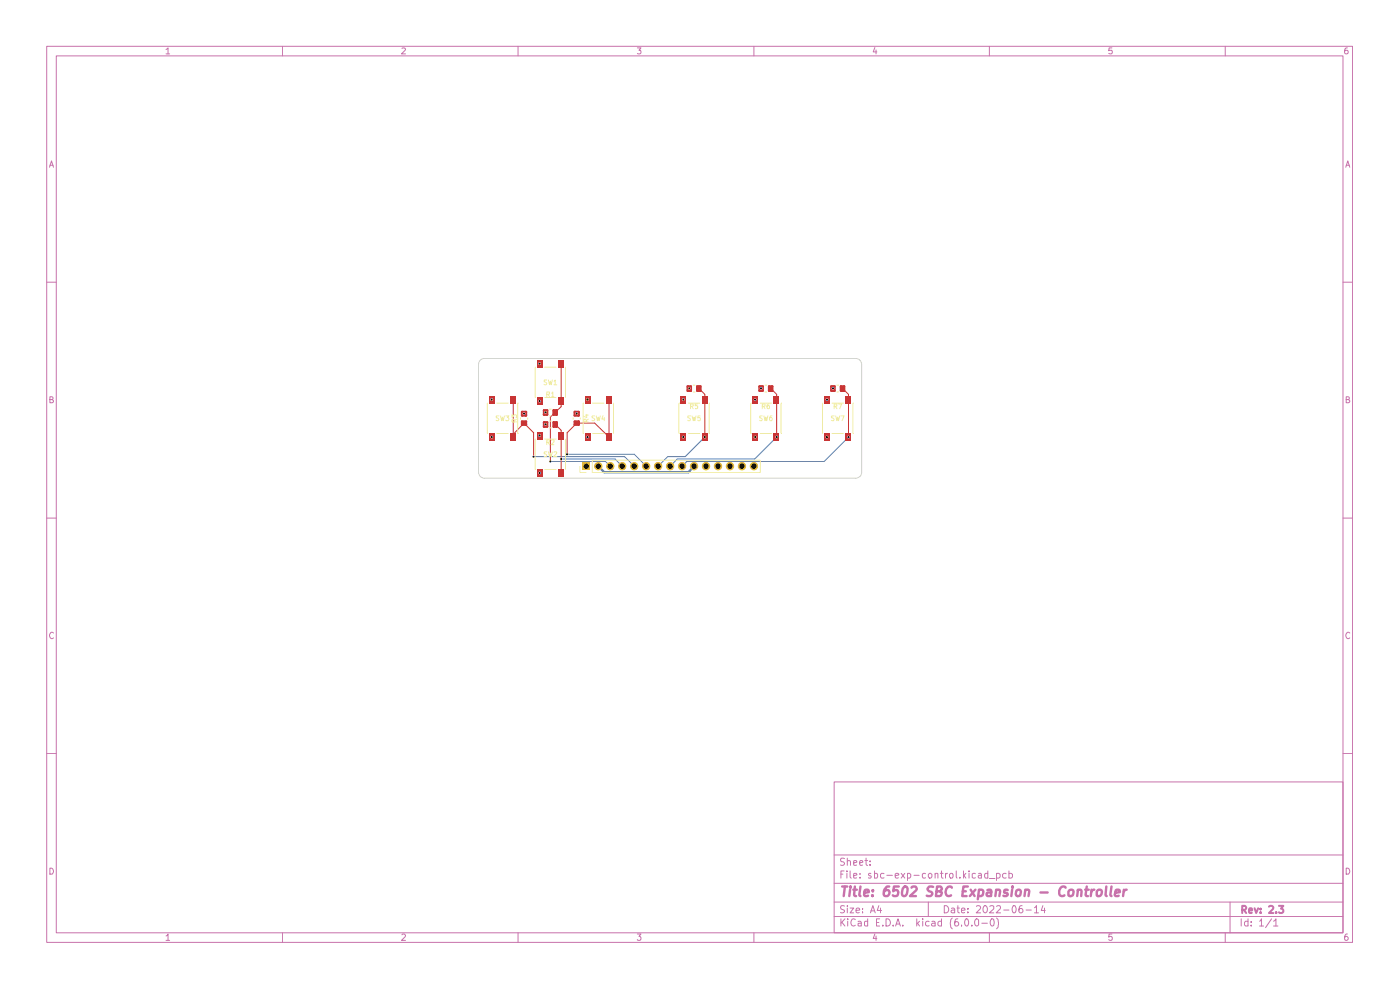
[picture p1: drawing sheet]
<svg xmlns="http://www.w3.org/2000/svg" width="297mm" height="210mm" viewBox="0 0 297 210" stroke-linecap="round" stroke-linejoin="round" font-family="sans-serif">
<g fill="none" stroke="#c872ab" stroke-width=".21">
<path d="M9.9 9.8h277v190.1h-277zM11.9 11.9h273v186h-273zM35.2 10.5l.4-.3v1.2M35.2 11.4h.8M59.9 9.8v2.1M85.3 10.2h.5l.2 .3-.8 .9h.8M109.9 9.8v2.1M135.2 10.2h.8l-.4 .5h.3v.6h-.7M159.9 9.8v2.1M185.6 10.1l-.3 .9h.7M185.8 10.6v.8M209.9 9.8v2.1"/>
<path d="M235.9 10.2h-.6l-.1 .6 .7-.1a.48 .48 0 0 1 0 .6 .48 .48 0 0 1-.7 0M259.9 9.8v2.1M285.8 10.2h-.4l-.2 1 .3 .2 .4-.1 .1-.4-.2-.2h-.5l-.1 .2M10.5 35.5l.4-1.4 .4 1.4M10.6 35.1h.7M285.5 35.5l.4-1.4 .4 1.4M285.6 35.1h.7M9.9 59.9h2M284.9 59.9h2M10.6 84.8l.6-.1v-.5h-.6v1.2h.5l.2-.4-.3-.2M285.6 84.8l.6-.1v-.5h-.6v1.2h.5l.2-.4-.3-.2M9.9 109.9h2"/>
<path d="M284.9 109.9h2M11.3 134.3a.57 .57 0 0 0-.7 0 .57 .57 0 0 0 0 .8l.3 .4 .4-.2M286.3 134.3a.57 .57 0 0 0-.7 0 .57 .57 0 0 0 0 .8l.3 .4 .4-.2M9.9 159.9h2M284.9 159.9h2M177 165.9h107.9v32h-107.9zM10.6 184.2a.71 .71 0 0 1 .7 .4 .71 .71 0 0 1-.2 .8h-.5zM35.2 198.5l.4-.4v1.4M35.2 199.5h.8M59.9 197.9v2M85.3 198.3l.1-.2h.4l.2 .4-.8 1h.8M109.9 197.9v2"/>
<path d="M135.2 198.1h.8l-.4 .5 .4 .3-.1 .5-.5 .1-.2-.2M159.9 197.9v2M177 194.4h107.9M177 191.3h107.9M177 187.4h107.9M177 181.4h107.9M178.4 194.9v1.5M178.4 185.4h.4M178.6 195.6l.6 .8M179.1 184.7h-.7v1.6M179.2 192.2h-.8a.61 .61 0 0 0 .1 .6 .61 .61 0 0 0 .6 .2l.1 .4a.6 .6 0 0 1-.9 .1M179.2 182.1h-.8a.53 .53 0 0 0 0 .6 .53 .53 0 0 0 .6 .2l.2 .2-.2 .4h-.7"/>
<path d="M179.2 194.9l-.8 .9M179.7 184.7v.2M179.7 185.3v1M179.7 192.1v.2M179.7 182.7l.1-.1a.36 .36 0 0 1 .6 .2v.8M179.7 182v1.6M179.7 192.6v1M179.8 194.9v.2M179.8 195.4v1M180.3 192.6h.8l-.8 1h.8M180.3 184.7v1.3l.3 .3M181.1 185.8l.7-.2-.2-.3h-.5v.9h.6"/>
<path d="M181.1 183.1l.7-.2-.2-.4-.5 .1v.9h.6M181.4 195.1l-.3-.2a.78 .78 0 0 0-.6 .8 .78 .78 0 0 0 .6 .7l.3-.1M181.6 193.1l.8-.1-.1-.3-.4-.1-.3 .3 .1 .6h.6M182 195.5h.6l.1 .9M182.4 183.1l.7-.2-.2-.4-.4 .1-.1 .7 .1 .3 .5-.1M182.5 186.1v.2M182.5 185.3v.1M182.7 195.8l-.7 .1v.4h.7M183 193.5v.1M183 192.7v.2M183.5 182.5h.6M183.7 182v1.3l.4 .3"/>
<path d="M184.1 195.5l-.5-.1-.2 .2v.7l.2 .1 .5-.1M184.1 194.9v1.5M184.6 183.4v.2M184.6 182.6v.2M184.7 193.6l.5-1.5 .5 1.5M184.7 185.3h-.3l-.2 .1 .2 .4 .4 .1-.1 .3h-.5M184.7 193.2h.8M185.5 185.3h.4l.3 .2-.1 .7h-.6M185.5 184.7v1.6M185.6 198.1l-.3 1h.7M185.8 198.5v1M185.9 195.7h.5"/>
<path d="M186.4 192.1l-.3 1h.9M186.6 194.9h-.7v1.5h.7M186.8 192.6v1M187.3 196.3v.1M187.5 185.3h-.5l-.2 .2v.4l.2 .4 .5-.1M188 194.9a.78 .78 0 0 1 .9 .8 .78 .78 0 0 1-.9 .7zM188.1 185.7h1.2M189.5 196.3v.1M189.9 185.8l.8-.2-.1-.3h-.4l-.3 .1 .1 .8h.6M190 196.4l.5-1.5 .5 1.5M190.2 196h.6M191.2 185.3l.7 1"/>
<path d="M191.5 196.3v.1M191.9 185.3l-.7 1M192.5 185.3h.5l.2 .2v.4l-.2 .4-.5-.1M192.5 185.3v1.5M193.9 185.7h1.1M194.5 194.9v1.5M194.7 195.8l.4 .6M195.1 195.4l-.6 .6M195.8 194.9v.2M195.8 195.4v1M196.3 185.3h-.4l-.2 .2 .1 .7h.5M196.9 185.5l.3-.2h.2l.3 .2v.4l-.3 .4-.4-.2z"/>
<path d="M196.9 191.3v3.1M197.1 195.5h-.6l-.2 .7a.52 .52 0 0 0 .8 .1M197.7 195.5h.6l.1 .9M198.4 195.8h-.5l-.3 .3 .3 .3 .5-.1M198.4 185.4l.1-.1h.5v1M198.4 185.3v1M199.5 185.3h.6M199.7 195.5h-.6l-.1 .7a.52 .52 0 0 0 .7 .1M199.7 184.7v1.3l.4 .3M199.7 194.9v1.5M200.3 192.1a.78 .78 0 0 1 1 .8 .78 .78 0 0 1-1 .7zM200.6 185.3v1"/>
<path d="M201 185.3l-.4 .2M201.4 185.5l.3-.2h.4v.9l-.4 .1-.3-.4zM201.8 192.7h.6l.1 .9M202 194.7a1.74 1.74 0 0 0 0 2.3M202.5 193h-.5l-.2 .3 .2 .3 .5-.1M202.9 184.7v1.3l.1 .3M203 192.6h.5M203.2 192.1v1.4l.3 .1M203.2 194.9l-.4 .1a1.38 1.38 0 0 0-.2 1.3 .52 .52 0 0 0 .8-.1v-.4l-.4-.3-.4 .1-.1 .2M203.6 186.1v.2M204 193.1l.7-.1-.1-.3-.4-.1-.2 .3v.6l.2 .1 .4-.1M204 196.3v.1"/>
<path d="M204.4 184.7v1.6M204.5 185.7l.4 .6M204.9 185.3l-.5 .5M205 194.9a.89 .89 0 0 1 .3 1.4l-.2 .1a.88 .88 0 0 1-.1-1.5zM205.3 193.5v.1M205.3 192.7v.2M205.6 184.7v.2M205.6 185.3v1M206.2 196.3v.1M206.9 195.1l.4-.2 .3 .3v1l-.4 .2a.93 .93 0 0 1-.3-1.3zM206.9 185.3h-.4l-.3 .1v.7l.3 .2 .4-.1M207.2 192.3l.2-.2h.3l.3 .4-.9 1.1h.9"/>
<path d="M207.6 185.3h.4l.2 .1v.9M208.2 185.6l-.7 .2 .2 .5 .5-.1M208.3 195.8h1.2M208.7 192.3l.3-.2a.82 .82 0 0 1 .5 .8 .82 .82 0 0 1-.5 .7 .93 .93 0 0 1-.3-1.3zM209.6 185.3h-.5l-.2 .2 .1 .7h.6M209.6 184.7v1.6M209.9 197.9v2M209.9 186.4h1.2M210 192.3l.2-.2 .5 .1 .1 .6-.9 .8h.9M210.4 194.9a.89 .89 0 0 1 .3 1.4l-.1 .1a.88 .88 0 0 1-.2-1.5zM211.4 192.3l.6-.2 .3 .4-1 1.1h1M211.4 194.7a1.74 1.74 0 0 1 0 2.3"/>
<path d="M211.4 185.3a.52 .52 0 0 1 .8 .2l-.2 .7h-.6M211.4 185.3v1.5M212.9 193h1.1M213.4 185.3a.52 .52 0 0 0-.7 .2l.2 .7h.5M214 185.3a.52 .52 0 0 1 .8 .2l-.2 .7h-.6M214 184.7v1.6M214.9 192.2l.2-.1a.89 .89 0 0 1 .3 1.4l-.2 .1a.78 .78 0 0 1-.6-.5 .78 .78 0 0 1 .3-.8zM216.8 192.1l-.4 .1a1.12 1.12 0 0 0 0 1.4h.3l.3-.2v-.4l-.3-.3h-.3l-.2 .3M217.7 193h1.1M219.5 192.5l.4-.4v1.5M219.5 193.6h.8M221.2 192.1l-.3 1h.8"/>
<path d="M221.6 192.6v1M235.9 198.1h-.6l-.1 .7 .3-.2 .4 .1v.7l-.4 .1-.3-.2M259.9 197.9v2M260.9 191.3v6.6M263.3 194.9v1.5M264.8 195.5l-.6-.1-.2 .4v.4l.2 .2 .6-.1M264.8 194.9v1.5M265.4 196.3v.1M265.4 195.5v.2M267.2 195.4l.4-.5v1.5M267.2 196.4h.9M269.7 194.9l-1.2 1.9"/>
<path d="M270.2 195.4l.5-.5v1.5M270.2 196.4h.9M285.6 184.2a.71 .71 0 0 1 .7 .4 .71 .71 0 0 1-.2 .8h-.5zM285.8 198.1a.58 .58 0 0 0-.6 .6l.1 .7 .5 .1 .2-.3v-.3l-.2-.3h-.3l-.3 .3"/>
</g>
<path d="M263.5 193h.6a.47 .47 0 0 0 .3-.4 .47 .47 0 0 0-.3-.4h-.6v1.5M263.9 193l.5 .7M265 193.2l.6-.1-.1-.4h-.4l-.1 .8 .1 .2 .5-.1M266.2 192.7l.3 1 .4-1M267.4 193.5v.2M267.4 192.7v.2M269.2 192.3l.6-.1 .3 .3-.1 .3-.8 .9h.9M270.7 193.5v.2M271.3 192.2h.9l-.5 .5 .5 .2v.5l-.3 .3h-.4l-.2-.2" fill="none" stroke="#c872ab" stroke-width=".42"/>
<g fill="none" stroke="#c872ab" stroke-width=".51">
<path d="M178.6 188h1.1M179.2 188l-.2 2.1M180.3 188.7l-.1 1.4M180.4 188v.3M181 188.7h.8M181.4 188l-.2 1.8 .4 .3M182.5 188l-.2 1.8 .2 .3M183.3 189.4l1-.2-.1-.4h-.7l-.2 1 .3 .3 .6-.1M185.1 189.9v.2M185.2 188.8v.3M188.6 188a1.29 1.29 0 0 0-1 2l.6 .1a.73 .73 0 0 0 .2-1.3l-.6 .1-.3 .3M190.7 188h-1l-.2 1.1 .2-.3 .7 .1a.79 .79 0 0 1-.3 1.2l-.7-.2"/>
<path d="M191.8 188.1l.4-.1a1.45 1.45 0 0 1-.3 2.1 .46 .46 0 0 1-.6-.4l.2-1.2zM193.4 188.3l.3-.3h.4l.4 .6-1.5 1.5h1.3M198 188.1h-1a.45 .45 0 0 0-.1 .7l.7 .4 .2 .5-.4 .4-.8-.1M198.7 189.1h.7l.4-.5-.2-.5-.8-.1-.3 2.1h.8l.3-.2 .2-.5-.4-.3M201.9 188.3l-.1-.2a.79 .79 0 0 0-1.1 .5 1.24 1.24 0 0 0 .2 1.4l.4 .1 .5-.2M204.2 189.1h.7M205.3 188h-.9l-.3 2.1h1M205.9 188.7l.9 1.4M206.9 188.7l-1.2 1.4M207.7 188.8l.6-.1 .2 .2a.89 .89 0 0 1-.4 1.2l-.6-.1M207.7 188.7l-.3 2.1M209.5 188.8h.7v1.3"/>
<path d="M210.3 189.2l-.7 .1-.3 .3 .1 .4 .2 .1 .6-.1M211.3 188.9l.3-.2 .5 .1-.1 1.3M211.3 188.7l-.1 1.4M213.8 188.8l-.5-.1-.3 .4v.2l.7 .2 .1 .3-.4 .3-.5-.1M214.7 188.7l-.2 1.4M214.8 188v.3M215.6 188.9l.4-.2a.46 .46 0 0 1 .6 .4l-.1 .6a.52 .52 0 0 1-.5 .4 .52 .52 0 0 1-.5-.4zM217.5 188.9l.3-.2 .5 .1-.1 1.3M217.5 188.7l-.2 1.4M220.7 189.3h1.6M226.1 188.3a.63 .63 0 0 0-1.1 .1 1.18 1.18 0 0 0 0 1.6l.5 .1 .3-.2M226.8 188.9l.4-.2a.46 .46 0 0 1 .6 .4l-.2 .8a.69 .69 0 0 1-.9 0v-.8z"/>
<path d="M228.6 188.9l.3-.2 .5 .1v1.3M228.7 188.7l-.2 1.4M230.2 188.7h.8M230.5 188l-.2 1.8 .2 .3h.3M231.6 188.7l-.2 1.4M232.2 188.7l-.6 .2v.2M232.8 188.9l.3-.2 .6 .2a.89 .89 0 0 1-.4 1.2l-.6-.2v-.8zM234.7 188l-.2 1.8 .3 .3M235.8 188l-.3 1.8 .3 .3M236.6 189.4l1-.2-.1-.4h-.8l-.2 1 .2 .3 .6-.1M238.4 188.7l-.1 1.4M239 188.7l-.5 .2-.1 .2"/>
</g>
<path d="M126.9 98.9l1.3 1.3h17.9l1.1-1.3" fill="none" stroke="#4d7fc4" stroke-width=".51"/>
<path d="M113.2 96.9h19.3l2 2M116.8 97.9h.1M116.8 97.9h11.6l1.1 1M119.3 97.4h11.2l1.5 1.5M120.3 96.4h14.2l2.6 2.5M149.5 92.7l-4.1 4.2h-3.8l-2 2M164.8 92.7l-4.7 4.7h-16.4l-1.5 1.5M180 92.7l-5.2 5.2h-29.1l-1 1" fill="none" stroke="#4d7fc4" stroke-width=".21"/>
<path d="M101.9 76.4l.9-.4h78.7a1.27 1.27 0 0 1 1.3 1.3v22.9a1.27 1.27 0 0 1-1.3 1.2h-78.7a1.27 1.27 0 0 1-1.3-1.2v-22.9z" fill="none" stroke="#d0d2cd" stroke-width=".21"/>
<path d="M119 77.1v9.2l-2.2 2.2v9.4M108.9 92.1l2.3-2.4 2 2.1v5.1M108.9 84.8v7.9M117.8 90l1.2 1.3v9M129.2 84.8v7.9l-3-3h-3.9l-2 2.1v4.6M148.3 82.4l1.2 1.3v9M163.5 82.4l1.3 1.3v9M178.7 82.4l1.3 1.3v9" fill="none" stroke="#c83434" stroke-width=".21"/>
<g fill="#c83434">
<path d="M144.4 84h1.2v1.6h-1.2z"/>
<path d="M124 84h1.3v1.6h-1.3z"/>
<path d="M128.5 84h1.3v1.6h-1.3z"/>
<path d="M128.5 91.9h1.3v1.6h-1.3z"/>
<path d="M163.2 82h.6v.9h-.6z"/>
</g>
<path d="M163.2 82h.6v.9h-.6z" fill="none" stroke="#c83434" stroke-width=".51"/>
<path d="M161.1 82h.7v.9h-.7z" fill="#c83434"/>
<path d="M161.1 82h.7v.9h-.7z" fill="none" stroke="#c83434" stroke-width=".51"/>
<g fill="#c83434">
<path d="M164.1 91.9h1.3v1.6h-1.3z"/>
<path d="M164.1 84h1.3v1.6h-1.3z"/>
<path d="M159.6 84h1.3v1.6h-1.3z"/>
<path d="M159.6 91.9h1.3v1.6h-1.3z"/>
<path d="M144.4 91.9h1.2v1.6h-1.2z"/>
<path d="M148.8 91.9h1.3v1.6h-1.3z"/>
<path d="M148.8 84h1.3v1.6h-1.3z"/>
<path d="M147.9 82h.7v.9h-.7z"/>
</g>
<path d="M147.9 82h.7v.9h-.7z" fill="none" stroke="#c83434" stroke-width=".51"/>
<path d="M145.9 82h.7v.9h-.7z" fill="#c83434"/>
<path d="M145.9 82h.7v.9h-.7z" fill="none" stroke="#c83434" stroke-width=".51"/>
<path d="M117.4 89.6h.7v.9h-.7z" fill="#c83434"/>
<path d="M117.4 89.6h.7v.9h-.7z" fill="none" stroke="#c83434" stroke-width=".51"/>
<path d="M115.4 89.6h.7v.9h-.7z" fill="#c83434"/>
<path d="M115.4 89.6h.7v.9h-.7z" fill="none" stroke="#c83434" stroke-width=".51"/>
<g fill="#c83434">
<path d="M118.4 84.3h1.2v1.6h-1.2z"/>
<path d="M117.4 87h.7v1h-.7z"/>
</g>
<path d="M117.4 87h.7v1h-.7z" fill="none" stroke="#c83434" stroke-width=".51"/>
<path d="M115.4 87h.7v1h-.7z" fill="#c83434"/>
<path d="M115.4 87h.7v1h-.7z" fill="none" stroke="#c83434" stroke-width=".51"/>
<path d="M121.9 89.4h.9v.7h-.9z" fill="#c83434"/>
<path d="M121.9 89.4h.9v.7h-.9z" fill="none" stroke="#c83434" stroke-width=".51"/>
<path d="M121.9 87.4h.9v.7h-.9z" fill="#c83434"/>
<path d="M121.9 87.4h.9v.7h-.9z" fill="none" stroke="#c83434" stroke-width=".51"/>
<g fill="#c83434">
<path d="M174.8 91.9h1.3v1.6h-1.3z"/>
<path d="M174.8 84h1.3v1.6h-1.3z"/>
<path d="M179.3 91.9h1.3v1.6h-1.3z"/>
<path d="M179.3 84h1.3v1.6h-1.3z"/>
<path d="M178.4 82h.7v.9h-.7z"/>
</g>
<path d="M178.4 82h.7v.9h-.7z" fill="none" stroke="#c83434" stroke-width=".51"/>
<path d="M176.4 82h.6v.9h-.6z" fill="#c83434"/>
<path d="M176.4 82h.6v.9h-.6z" fill="none" stroke="#c83434" stroke-width=".51"/>
<g fill="#c83434">
<path d="M113.9 84.3h1.2v1.6h-1.2z"/>
<path d="M113.9 76.4h1.2v1.6h-1.2z"/>
<path d="M118.4 76.4h1.2v1.6h-1.2z"/>
<path d="M108.2 84h1.3v1.6h-1.3z"/>
<path d="M124 91.9h1.3v1.6h-1.3z"/>
<path d="M113.9 91.6h1.2v1.6h-1.2z"/>
<path d="M113.9 99.6h1.2v1.5h-1.2z"/>
<path d="M118.4 91.6h1.2v1.6h-1.2z"/>
<path d="M118.4 99.6h1.2v1.5h-1.2z"/>
<path d="M110.7 89.4h.9v.7h-.9z"/>
</g>
<path d="M110.7 89.4h.9v.7h-.9z" fill="none" stroke="#c83434" stroke-width=".51"/>
<path d="M110.7 87.4h.9v.7h-.9z" fill="#c83434"/>
<path d="M110.7 87.4h.9v.7h-.9z" fill="none" stroke="#c83434" stroke-width=".51"/>
<g fill="#c83434">
<path d="M103.7 84h1.3v1.6h-1.3z"/>
<path d="M103.7 91.9h1.3v1.6h-1.3z"/>
<path d="M108.2 91.9h1.3v1.6h-1.3z"/>
</g>
<g fill="#e3b72e">
<path d="M123.5 98h1.7v1.7h-1.7z"/>
<circle cx="126.9" cy="98.9" r=".89"/>
<circle cx="129.5" cy="98.9" r=".89"/>
<circle cx="132" cy="98.9" r=".89"/>
<circle cx="134.5" cy="98.9" r=".89"/>
<circle cx="137.1" cy="98.9" r=".89"/>
<circle cx="139.6" cy="98.9" r=".89"/>
<circle cx="142.2" cy="98.9" r=".89"/>
<circle cx="144.7" cy="98.9" r=".89"/>
<circle cx="147.2" cy="98.9" r=".89"/>
<circle cx="149.8" cy="98.9" r=".89"/>
<circle cx="152.3" cy="98.9" r=".89"/>
<circle cx="154.9" cy="98.9" r=".89"/>
<circle cx="157.4" cy="98.9" r=".89"/>
<circle cx="159.9" cy="98.9" r=".89"/>
</g>
<g fill="#ececec">
<path d="M114.3 76.9h.4v.5h-.4z"/>
<path d="M104.1 84.5h.4v.5h-.4z"/>
<path d="M104.1 92.5h.4v.4h-.4z"/>
<path d="M114.3 84.9h.4v.4h-.4z"/>
<path d="M111 87.5h.4v.4h-.4z"/>
<path d="M144.7 84.5h.5v.5h-.5z"/>
<path d="M144.7 92.5h.5v.4h-.5z"/>
<path d="M124.4 84.5h.4v.5h-.4z"/>
<path d="M149.3 92.5h.4v.4h-.4z"/>
<path d="M146 82.2h.4v.4h-.4z"/>
<path d="M114.3 100.1h.4v.5h-.4z"/>
<path d="M116.6 97.7h.4v.4h-.4z"/>
<path d="M118.8 97.1h.4v.5h-.4z"/>
<path d="M113 96.6h.4v.5h-.4z"/>
<path d="M120.1 96.1h.4v.5h-.4z"/>
<path d="M160 84.5h.4v.5h-.4z"/>
<path d="M160 92.5h.4v.4h-.4z"/>
<path d="M175.2 84.5h.4v.5h-.4z"/>
<path d="M175.2 92.5h.4v.4h-.4z"/>
<path d="M164.6 92.5h.4v.4h-.4z"/>
<path d="M179.8 92.5h.4v.4h-.4z"/>
<path d="M176.5 82.2h.4v.4h-.4z"/>
<path d="M161.3 82.2h.4v.4h-.4z"/>
<path d="M124.4 92.5h.4v.4h-.4z"/>
<path d="M114.3 92.2h.4v.4h-.4z"/>
<path d="M122.1 87.5h.4v.4h-.4z"/>
<path d="M115.5 87.2h.4v.5h-.4z"/>
<path d="M115.5 89.8h.4v.4h-.4z"/>
</g>
<g fill="#000">
<path d="M114.4 76.9l.3 .2-.1 .2-.3-.2zM104.2 84.6l.3 .2-.1 .1-.3-.1zM104.2 92.5l.3 .2-.1 .2-.3-.2zM111.1 87.5l.3 .2-.1 .2-.3-.2zM113.1 96.7l.3 .2-.1 .1-.3-.1zM114.4 84.9l.3 .2-.1 .2-.3-.2zM114.4 92.2l.3 .2-.1 .2-.3-.2zM115.6 87.3l.4 .2-.2 .2-.3-.2zM115.6 89.8l.4 .2-.2 .2-.3-.2zM116.7 97.7l.3 .2-.1 .2-.4-.2zM118.9 97.2l.4 .2-.2 .2-.3-.2zM120.2 96.2l.3 .2-.1 .1-.3-.1z"/>
<path d="M122.2 87.5l.4 .2-.2 .2-.3-.2zM124.5 84.6l.3 .2-.1 .1-.3-.1zM124.5 92.5l.3 .2-.1 .2-.3-.2zM144.8 84.6l.4 .2-.1 .1-.4-.1zM144.8 92.5l.4 .2-.1 .2-.4-.2zM146.1 82.2l.3 .2-.1 .2-.3-.2zM149.4 92.5l.3 .2-.1 .2-.3-.2zM160.1 84.6l.3 .2-.1 .1-.3-.1zM160.1 92.5l.3 .2-.1 .2-.3-.2zM161.4 82.2l.3 .2-.1 .2-.4-.2zM164.7 92.5l.3 .2-.1 .2-.3-.2zM175.3 84.6l.3 .2-.1 .1-.3-.1z"/>
<path d="M175.3 92.5l.3 .2-.1 .2-.3-.2zM176.6 82.2l.3 .2-.1 .2-.3-.2zM179.9 92.5l.3 .2-.1 .2-.3-.2zM114.4 100.1l.3 .2-.1 .2-.3-.2z"/>
<circle cx="124.4" cy="98.9" r=".55"/>
<circle cx="126.9" cy="98.9" r=".55"/>
<circle cx="129.5" cy="98.9" r=".55"/>
<circle cx="132" cy="98.9" r=".55"/>
<circle cx="134.5" cy="98.9" r=".55"/>
<circle cx="137.1" cy="98.9" r=".55"/>
<circle cx="139.6" cy="98.9" r=".55"/>
<circle cx="142.2" cy="98.9" r=".55"/>
<circle cx="144.7" cy="98.9" r=".55"/>
<circle cx="147.2" cy="98.9" r=".55"/>
<circle cx="149.8" cy="98.9" r=".55"/>
<circle cx="152.3" cy="98.9" r=".55"/>
<circle cx="154.9" cy="98.9" r=".55"/>
<circle cx="157.4" cy="98.9" r=".55"/>
<circle cx="159.9" cy="98.9" r=".55"/>
</g>
<g fill="none" stroke="#f2eda1" stroke-width=".21">
<path d="M113.5 77.9h.1M113.5 77.9v6.4M115.5 77.9h2.5M120 77.9h.1M120 77.9v6.4M103.4 91.9h.1M103.4 85.5h.1M103.4 85.5v6.4M105.3 91.9h2.6M105.3 85.5h2.6M105.8 88.2h-.5l-.1 .2 .1 .2 .5 .3v.3h-.6M106.2 88.2l.2 1 .2-.7 .2 .7 .2-1"/>
<path d="M107.3 88.2h.7l-.4 .4 .4 .2-.1 .4h-.6M108.6 88.6v-.6l.4 .3 .1-.3 .5 .1-.1 .5M109.1 89.5v-.5h-.5v.5h1M109.6 88.9l-.5 .3M109.8 85.5h.1M109.8 91.9h.1M109.8 85.5v6.4M110.4 88.6v.4M111.9 88.6v.4M113.5 93.1h.1M113.5 84.3h.1M113.5 99.6h.1"/>
<path d="M113.5 93.1v6.5M115.5 93.1h2.5M115.5 84.3h2.5M115.5 99.6h2.5M116 80.6h-.5l-.1 .2 .1 .2 .5 .3-.1 .2h-.5M116 83.7l.6-.1v-.4l-.6-.1v1.1M116 93.8l.6-.1v-.3l-.6-.1v1M116 95.8h-.5l-.1 .2 .1 .3 .5 .2-.1 .3h-.5M116.2 83.7l.4 .5M116.2 93.8l.4 .5M116.3 80.6l.3 1 .2-.7 .1 .7 .3-1M116.3 95.8l.3 1.1 .2-.8 .1 .8 .3-1.1"/>
<path d="M116.5 90.8h.5M116.5 89.3h.5M116.5 86.8h.5M116.5 88.2h.5M117 83.4l.3-.3v1.1M117 93.4l.4-.1 .1 .4-.6 .6h.6M117 84.2h.5M117.5 80.9l.3-.3v1M117.5 95.9l.5-.1 .1 .3-.7 .8h.7M117.5 81.6h.6M120 84.3h.1M120 93.1h.1"/>
<path d="M120 99.6h.1M120 93.1v6.5M121.6 88.6v.4M123 98.9v1.3h1.4M123.1 88.6v.4M123.7 85.5h.1M123.7 91.9h.1M123.7 85.5v6.4M124.2 88.1h.6M124.4 89.5l-.1-.5h-.4v.5h.9M124.5 87.9v.7l-.7-.3M124.8 88.9l-.4 .3"/>
<path d="M125.6 91.9h2.6M125.6 85.5h2.6M125.6 97.6h35.7v2.6h-35.7zM126.2 88.2h-.6v.4l.4 .1 .2 .3-.2 .2h-.4M126.5 88.2l.2 1 .2-.7 .2 .7 .2-1M127.9 88.1l-.2 .8h.6M128.2 88.6v.6M130.1 91.9h.1M130.1 85.5h.1M130.1 85.5v6.4M144 85.5h.1M144 91.9h.1"/>
<path d="M144 85.5v6.4M146 91.9h2.5M146 85.5h2.5M146.5 88.2h-.5v.4l.3 .1 .2 .3-.2 .2h-.4M146.5 86.2l.6-.1v-.3l-.6-.1v1M146.7 86.2l.4 .5M146.8 88.2l.3 1 .1-.7 .2 .7 .3-1M147 81.7h.5M147 83.1h.5M148 85.7h-.5v.4h.5v.5h-.5M148.5 88.2h-.4l-.1 .4h.4l.2 .2-.1 .4h-.5M150.5 91.9h.1"/>
<path d="M150.5 85.5h.1M150.5 85.5v6.4M159.3 85.5h.1M159.3 91.9h.1M159.3 85.5v6.4M161.2 91.9h2.5M161.2 85.5h2.5M161.7 86.2l.6-.1v-.3l-.6-.1v1M161.7 88.2h-.5l-.1 .2 .1 .2 .5 .3-.1 .3h-.5M162 86.2l.3 .5M162.1 88.2l.2 1 .2-.7 .1 .7 .3-1M162.2 81.7h.5"/>
<path d="M162.2 83.1h.5M163.2 85.7h-.3l-.2 .2v.7h.5v-.5l-.3-.1-.2 .3M163.7 88.2h-.3l-.2 .4 .1 .6h.4l.1-.4-.1-.2h-.3l-.2 .2M165.7 85.5h.1M165.7 91.9h.1M165.7 85.5v6.4M174.5 85.5h.1M174.5 91.9h.1M174.5 85.5v6.4M176.4 91.9h2.6M176.4 85.5h2.6M177 88.2h-.6v.2v.2l.6 .3-.1 .3h-.5"/>
<path d="M177 86.2l.5-.1v-.3l-.5-.1v1M177.2 86.2l.3 .5M177.3 88.2l.2 1 .2-.7 .2 .7 .2-1M177.5 81.7h.5M177.5 83.1h.5M177.9 85.7h.7l-.5 1M178.4 88.2h.7l-.5 1M180.9 91.9h.1M180.9 85.5h.1M180.9 85.5v6.4"/>
</g>
</svg>
